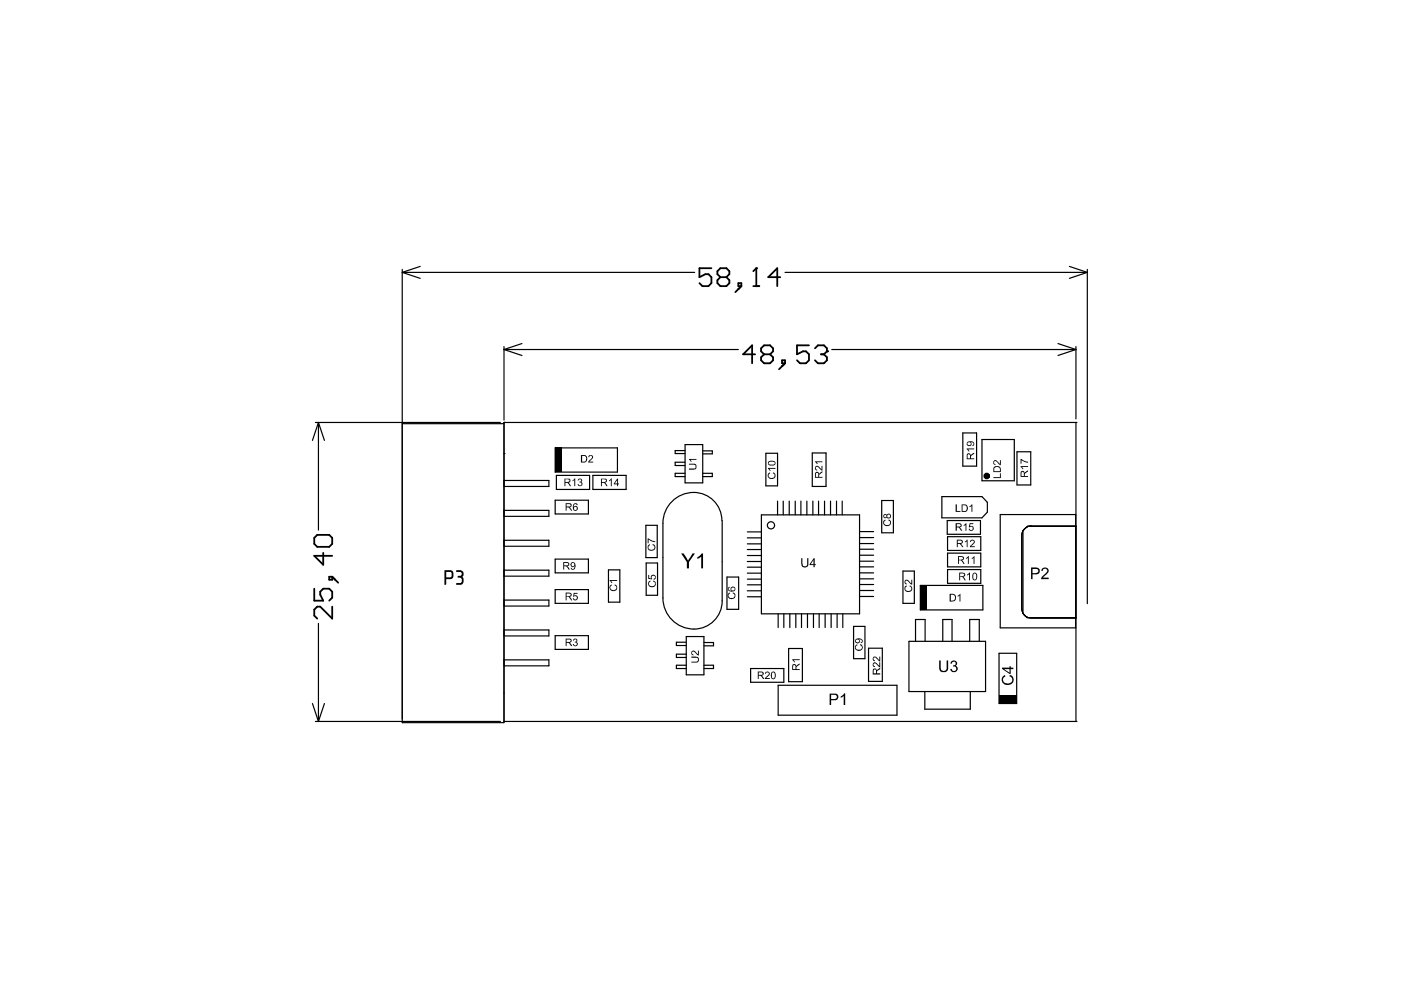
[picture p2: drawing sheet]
<svg xmlns="http://www.w3.org/2000/svg" width="297mm" height="210mm" viewBox="0 0 297 210" stroke-linecap="round" stroke-linejoin="round" font-family="sans-serif">
<path d="M217.2 112.1a1.4 1.4 0 0 1 1.4-.5h9.5v19.4h-9.5a1.95 1.95 0 0 1-2-2v-15.5l.3-1z" fill="none" stroke="#000" stroke-width=".21"/>
<g fill="none" stroke="#000" stroke-width=".25">
<path d="M85.3 57.1v96.1h21.6v-63.6M85.3 57.8l3.8 1.2M85.3 57.8h62M89.1 56.5l-3.8 1.3M166.4 57.8h64.1M226.7 56.5l3.8 1.3M230.5 57.1v70.9M230.5 57.8l-3.8 1.2M106.9 73.5v15.6M106.9 74.1l3.8 1.3M106.9 74.1h49.6M110.7 72.8l-3.8 1.3"/>
<path d="M176.3 74.1h51.8M224.3 72.8l3.8 1.3M228.1 73.5v15.3M228.1 74.1l-3.8 1.3M66.9 89.6h39.2M67.5 89.6l1.3 3.8M67.5 89.6l-1.3 3.8M67.5 89.6v22.8M85.3 89.8h21.6M106.9 96.2h.1M106.9 89.6h.1M106.9 89.6h121.2"/>
<path d="M117.7 95h13.2v5.1h-13.2zM145.2 95.5h-2v.7h2M145.2 98h-2v.7h2M145.2 94.3h3.8v8.1h-3.8zM149 95.6h2v.6h-2M162.4 96.1h2.5v6.9h-2.5zM172.2 96h2.9v7.1h-2.9zM204.1 91.8h3v7h-3zM208.2 93.2h6.8v8.7h-6.8zM215.6 95.8h2.9v7h-2.9zM228.1 89.6h.1M228.1 89.6v22h-10.3l-.9 .9v17.6l.9 .9h10.3v22"/>
<path d="M106.9 101.9h9.5v1.2h-9.5M106.9 108.2h9.5v1.3h-9.5M106.9 114.6h9.5v1.2h-9.5M117.7 106.1h7.1v2.9h-7.1zM117.7 118.5h7.1v3h-7.1zM118 100.8h7v3h-7zM125.7 100.8h7v3h-7zM136.9 111.4h2.4v6.8h-2.4zM137 119.4h2.4v6.8h-2.4zM145.2 100.4h-2v.6h2M149 100.4h2v.6h-2M153.1 110.4a6.2 6.2 0 0 0-6.1-6 6.2 6.2 0 0 0-6.4 5.6v16.8a6.4 6.4 0 0 0 4.6 6.3 6.4 6.4 0 0 0 7.3-2.9l.5-1.8 .1-1v-17"/>
<path d="M158.4 119.1h3M158.4 117.8h3M158.4 116.5h3M158.4 115.3h3M158.4 114h3M158.4 112.8h3M161.4 109.2h20.8v20.9h-20.8zM164.9 106.2v3M166.1 106.2v3M167.3 106.2v3M168.6 106.2v3M169.8 106.2v3"/>
<path d="M171.1 106.2v3M172.3 106.2v3M173.5 106.2v3M174.8 106.2v3M176.1 106.2v3M177.4 106.2v3M178.6 106.2v3M182.2 114h3M182.2 115.2h3M182.2 116.5h3M182.2 117.7h3M182.2 112.7h3"/>
<path d="M182.2 119h3M186.9 106.1h2.5v6.9h-2.5zM199.7 105.3h8.5l1.1 1.2v2.1l-1.1 1.2h-8.5zM200.8 110.4h7.1v2.9h-7.1zM200.9 113.8h7v2.9h-7zM200.9 117.3h7v2.9h-7zM212.1 109.1h16v24h-16zM67.5 132.2v20.8M106.9 120.9h9.5v1.3h-9.5M106.9 127.2h9.5v1.3h-9.5M106.9 133.6h9.5v1.2h-9.5M106.9 139.9h9.5v1.3h-9.5"/>
<path d="M117.7 125h7.1v2.9h-7.1zM117.7 134.8h7.1v2.9h-7.1zM129 120.8h2.4v6.9h-2.4zM145.5 136.2h-2.1v.7h2.1M145.5 138.7h-2.1v.7h2.1M145.5 135h3.7v8.1h-3.7zM149.2 136.2h2.1v.7h-2.1M154.1 122.3h2.5v6.9h-2.5zM158.4 126.5h3M158.4 125.3h3M158.4 122.8h3M158.4 121.5h3"/>
<path d="M158.4 120.3h3M158.4 124h3M165 130.1v3M166.2 130.1v3M167.2 137.5h2.9v7h-2.9zM167.5 130.1v3M168.7 130.1v3M169.9 130.1v3M171.2 130.1v3M172.5 130.1v3M173.7 130.1v3M174.9 130.1v3"/>
<path d="M176.2 130.1v3M177.5 130.1v3M178.7 130.1v3M181 132.8h2.4v6.9h-2.4zM182.2 121.5h3M182.2 125.2h3M182.2 126.5h3M182.2 120.2h3M182.2 122.7h3M182.2 123.9h3M184.1 137.4h3v7.1h-3zM191.4 121.1h2.5v6.8h-2.5z"/>
<path d="M192.7 136h16.3v10.6h-16.3zM194.1 136v-4.7h2v4.7M195.1 124.1h13.3v5.2h-13.3zM199.9 136v-4.7h2v4.7M200.9 120.8h7v2.9h-7zM205.6 136v-4.7h2v4.7M211.8 138.5h3.8v10.7h-3.8zM66.2 149.2l1.3 3.8M66.9 153h39.2M68.8 149.2l-1.3 3.8M106.9 153h121.2M145.5 141h-2.1v.7h2.1"/>
<path d="M149.2 141h2.1v.7h-2.1M159.1 141.7h7.1v3h-7.1zM165 145.3h25.2v6.3h-25.2zM196.1 146.6v3.8h9.6v-3.8M228.1 153h.1"/>
<circle cx="163.5" cy="111.4" r=".76"/>
</g>
<g fill="#000">
<path d="M117.7 95h1.3v5.1h-1.3z" fill-rule="evenodd"/>
<path d="M195.1 124.1h1.4v5.2h-1.4z" fill-rule="evenodd"/>
<path d="M211.8 147.5h3.8v1.7h-3.8z" fill-rule="evenodd"/>
</g>
<g fill="#000">
<path d="M124.8 96.6a.54 .54 0 0 1 .9 .1 .54 .54 0 0 1-.4 .8l-.4 .4h.9v.2h-1.1l.1-.4 .3-.3a.41 .41 0 0 0 .4-.4 .41 .41 0 0 0-.4-.4l-.2 .3h-.2zM146.1 98.3h.9a.64 .64 0 0 1 .7 .7 .64 .64 0 0 1-.7 .6h-.9v-.3h.9a.42 .42 0 0 0 .5-.4 .42 .42 0 0 0-.5-.4h-.9zM146.1 97.3h1.6v.2h-1.3l.2 .3-.1 .1zM162.8 99.2h1.6v.2h-1.3l.3 .4h-.2zM172.9 99a.81 .81 0 0 1 1.2 .5h.1v-.7h.2v1l-.3-.1-.2-.2a.55 .55 0 0 0-.9-.4v.4l.3 .1-.1 .2a.59 .59 0 0 1-.3-.8zM172.8 97.8h1.6v.2h-1.2l.2 .3-.2 .1zM205 95.1h1.5v.2h-1.2l.2 .3-.2 .1zM210.7 97.6a1.13 1.13 0 0 1 1.2 .7l.1-.7h.2v1l-.7-.5a.4 .4 0 0 0-.4-.3 .4 .4 0 0 0-.4 .3l.4 .5a.55 .55 0 0 1-.5-.4 .55 .55 0 0 1 .1-.6zM216.4 97.3l.8 .5 .8 .1v.2l-.7-.1-.7-.4v.7h-.2zM216.4 98.8h1.6v.2h-1.3l.3 .3-.2 .2zM121.4 101.8l.6-.4v1.7h-.2v-1.3l-.4 .3zM122.5 101.7a.44 .44 0 0 1 .7-.2 .44 .44 0 0 1 0 .7 .5 .5 0 0 1 0 .9 .5 .5 0 0 1-.7-.5h.2a.32 .32 0 0 0 .3 .3 .32 .32 0 0 0 .3-.4 .32 .32 0 0 0-.5-.2v-.2a.3 .3 0 0 0 .4-.2 .3 .3 0 0 0-.2-.3 .3 .3 0 0 0-.3 .3h-.2z"/>
<path d="M129.1 101.8l.6-.4v1.7h-.2v-1.3l-.4 .3zM137.3 114.2h.3l.6 .4 .7 .1v.2h-.6l-.8-.5v.8h-.2zM137.4 115.6l.4-.2v.2a.48 .48 0 0 0-.3 .5 .48 .48 0 0 0 .4 .4 .55 .55 0 0 0 .7-.1 .55 .55 0 0 0-.1-.8h-.2l.1-.2a.76 .76 0 0 1 .4 1.1 .76 .76 0 0 1-1.1 .2h-.1a.84 .84 0 0 1-.2-1.1zM162.9 100.4l.4-.2v.2a.55 .55 0 0 0-.2 .8 .55 .55 0 0 0 .8 .1h.1a.52 .52 0 0 0 .2-.5 .52 .52 0 0 0-.4-.4l.1-.2 .3 .1a.77 .77 0 0 1 0 1 .77 .77 0 0 1-1 .2 .83 .83 0 0 1-.3-1.1zM169.9 118.4h.2v1.1a.51 .51 0 0 0 .5 .6 .51 .51 0 0 0 .5-.6v-1.1h.3v1.1a.76 .76 0 0 1-.8 .8 .76 .76 0 0 1-.7-.8zM187.3 110.4l.3-.2 .2 .2a.57 .57 0 0 0-.2 .8 .57 .57 0 0 0 .9 .1 .47 .47 0 0 0 .2-.5 .47 .47 0 0 0-.4-.4l.2-.2a.75 .75 0 0 1 .3 1 .75 .75 0 0 1-1 .3l-.2-.1a.83 .83 0 0 1-.3-1zM202.6 106.9h.3v1.4h.7v.2h-1zM204.3 111.3l.6-.4v1.6h-.2v-1.2l-.3 .2zM204.6 114.8l.6-.4v1.6h-.2v-1.2l-.4 .2zM205.6 110.9h.8v.2h-.7v.5a.53 .53 0 0 1 .7 .2 .53 .53 0 0 1-.3 .7 .53 .53 0 0 1-.7-.4h.2a.34 .34 0 0 0 .5 .2 .34 .34 0 0 0 .1-.5 .34 .34 0 0 0-.5 0h-.3zM204.8 118.3l.6-.4v1.7h-.2v-1.3l-.4 .2zM205.5 107.3l.7-.4v1.6h-.2v-1.2l-.3 .2z"/>
<path d="M206 118.3l.6-.4v1.7h-.2v-1.3l-.4 .2zM205.7 114.6a.55 .55 0 0 1 .9 .1 .55 .55 0 0 1-.4 .8l-.3 .3h.8v.2h-1.1l.4-.6a.49 .49 0 0 0 .3-.8l-.4 .1-.1 .2h-.1zM210.6 101.2h1.4v-.8h.2v1h-1.6zM96.7 121l.8-.1a.83 .83 0 0 1 .8 .5 .83 .83 0 0 1-.3 .9l.3 .4v.5a.69 .69 0 0 1-.8 .8l-.8-.1 .1-.3h.9l.2-.2-.1-.7-.2-.2-.6-.1 .1-.3h.4a.41 .41 0 0 0 .4-.4 .41 .41 0 0 0-.4-.4h-.7zM121.6 135.5a.46 .46 0 0 1 .7 0 .46 .46 0 0 1-.1 .7 .49 .49 0 0 1 .1 .8 .49 .49 0 0 1-.8-.3v-.2h.1a.32 .32 0 0 0 .4 .3 .32 .32 0 0 0 .3-.4 .32 .32 0 0 0-.5-.2l.1-.2a.27 .27 0 0 0 .3-.2 .27 .27 0 0 0-.3-.3 .27 .27 0 0 0-.2 .3h-.2zM121.6 125.7h.9v.2h-.7l-.1 .4a.54 .54 0 0 1 .8 .2 .54 .54 0 0 1-.4 .8 .54 .54 0 0 1-.6-.5h.1a.33 .33 0 0 0 .5 .2 .33 .33 0 0 0 .1-.5 .33 .33 0 0 0-.5 0h-.2zM129.3 124.2l.3-.3 .1 .2a.59 .59 0 0 0-.1 .9 .59 .59 0 0 0 .9 0 .47 .47 0 0 0 .2-.5 .47 .47 0 0 0-.4-.4v-.2a.73 .73 0 0 1 .5 1 .73 .73 0 0 1-1 .4h-.1a.87 .87 0 0 1-.4-1.1zM129.3 123h1.5v.2h-1.2l.2 .3-.2 .1zM137.4 123.4l.4-.3 .1 .2a.59 .59 0 0 0-.1 .9 .59 .59 0 0 0 .8 0 .47 .47 0 0 0 .3-.5 .47 .47 0 0 0-.4-.4v-.2a.73 .73 0 0 1 .5 1 .73 .73 0 0 1-1 .3h-.1a.87 .87 0 0 1-.5-1zM137.4 121.9h.2v.6l.5 .2a.54 .54 0 0 1 .2-.8 .54 .54 0 0 1 .8 .4 .54 .54 0 0 1-.5 .6v-.2a.36 .36 0 0 0 .2-.5 .36 .36 0 0 0-.5-.1 .36 .36 0 0 0-.1 .5l.1 .3-.9-.2zM144.4 117.3h.5l1 1.6 .9-1.6h.5l-1.2 1.9v1.3h-.5v-1.3zM146.6 139.2l1 .1a.61 .61 0 0 1 .6 .6 .61 .61 0 0 1-.7 .6h-.9v-.2h.9a.42 .42 0 0 0 .5-.4 .42 .42 0 0 0-.5-.4h-.9z"/>
<path d="M146.6 138.1a.77 .77 0 0 1 1.2 .5l.2 .1v-.8h.2v1.1l-.7-.4a.46 .46 0 0 0-.3-.4 .46 .46 0 0 0-.5 .2l.3 .6a.53 .53 0 0 1-.5-.4 .53 .53 0 0 1 .1-.5zM147.9 118.1l.5-.3 .4-.5h.3v3.2h-.4v-2.5l-.8 .5zM154.4 125.8l.2-.2 .2 .2a.57 .57 0 0 0-.2 .9 .57 .57 0 0 0 .9 0 .45 .45 0 0 0 .3-.5 .45 .45 0 0 0-.5-.4l.1-.2a.75 .75 0 0 1 .5 1 .75 .75 0 0 1-1.1 .4 .76 .76 0 0 1-.4-1.2zM168 139.8h1.6v.2h-1.3l.2 .3-.2 .1zM181.4 136.9l.3-.3 .1 .2a.54 .54 0 0 0-.3 .8 .54 .54 0 0 0 .8 .2 .48 .48 0 0 0 .5-.5 .48 .48 0 0 0-.5-.5l.1-.2a.73 .73 0 0 1 .5 1 .73 .73 0 0 1-1.1 .3 .68 .68 0 0 1-.4-1zM185.2 139.3a1 1 0 0 1 1.2 .6v-.7h.2v1l-.5-.3a.54 .54 0 0 0-.4-.4 .54 .54 0 0 0-.5 .2l.1 .3h.2l-.1 .2a.64 .64 0 0 1-.2-.9zM191.8 124.4l.4-.3 .1 .2a.57 .57 0 0 0-.2 .8 .57 .57 0 0 0 .8 .2 .5 .5 0 0 0 .3-.5 .5 .5 0 0 0-.4-.5l.1-.2a.74 .74 0 0 1 .4 1 .74 .74 0 0 1-1 .4 .77 .77 0 0 1-.5-1.1zM191.8 123.1a.59 .59 0 0 1 1 .3l.4 .3v-.8h.2v1h-.2l-.4-.4a.51 .51 0 0 0-.8-.2v.3l.3 .1-.2 .2a.62 .62 0 0 1-.3-.8zM203.1 126.3l.5-.4v1.6h-.2v-1.2l-.3 .2zM205 121.8l.7-.4v1.6h-.2v-1.2l-.5 .2zM220.9 120.6h.1a.78 .78 0 0 1 1.2 0 .78 .78 0 0 1-.4 1.2l-.7 .7h1.2v.3h-1.6l.2-.5 .7-.6a.73 .73 0 0 0 .2-1.1h-.5l-.2 .5-.3-.1zM162.3 142.6a.54 .54 0 0 1 .8 0 .54 .54 0 0 1-.3 .8l-.4 .4h.8v.2h-1.1l.2-.4 .3-.2a.51 .51 0 0 0 .2-.8h-.4v.3l-.2-.1z"/>
<path d="M178.2 147.6l.4-.1 .3-.5h.3v2.5h-.3v-1.9l-.7 .4zM185.1 140.6a.68 .68 0 0 1 1.1 .4l.2 .2v-.8h.2v1.1l-1.1-.9a.32 .32 0 0 0-.3 .4 .32 .32 0 0 0 .3 .2v.2a.49 .49 0 0 1-.5-.3 .49 .49 0 0 1 .1-.5zM199.1 140h.3v1.5a.65 .65 0 0 0 .7 .8 .65 .65 0 0 0 .6-.8v-1.5h.3v1.5a.95 .95 0 0 1-.9 1 .95 .95 0 0 1-1-1zM201.6 140.4l.1-.1a.66 .66 0 0 1 1-.1 .66 .66 0 0 1-.1 1 .76 .76 0 0 1 0 1.3 .76 .76 0 0 1-1.1-.6l.3-.1a.49 .49 0 0 0 .6 .5 .49 .49 0 0 0 .3-.7 .49 .49 0 0 0-.7-.2l.1-.4a.39 .39 0 0 0 .5-.3 .39 .39 0 0 0-.4-.4 .39 .39 0 0 0-.4 .4h-.3zM212.5 143.5l.5-.4h.1v.4a.78 .78 0 0 0-.4 1 .78 .78 0 0 0 1 .4 .78 .78 0 0 0 .9-.6 .78 .78 0 0 0-.6-.9l.1-.3h.1a1.13 1.13 0 0 1 .6 1.5 1.13 1.13 0 0 1-1.4 .6 1.15 1.15 0 0 1-.9-1.7z"/>
<path d="M123.2 96.5h.5a.79 .79 0 0 1 .8 .8 .79 .79 0 0 1-.8 .8h-.5zM123.4 96.7v1.2h.3a.65 .65 0 0 0 .6-.5 .65 .65 0 0 0-.3-.7z"/>
<path d="M162.8 97.9l.5-.2h.4a.57 .57 0 0 1 .7 .6 .57 .57 0 0 1-.9 .4 .6 .6 0 0 1-.7-.8zM163 98a.47 .47 0 0 0 .2 .5 .47 .47 0 0 0 .5 0 .36 .36 0 0 0 .6-.3 .36 .36 0 0 0-.5-.3z"/>
<path d="M205 93.9a1.02 1.02 0 0 1 1.5 .1l-.1 .5-.2 .1v-.2a.35 .35 0 0 0 .1-.5 .35 .35 0 0 0-.5-.1 .52 .52 0 0 1 0 .7 .52 .52 0 0 1-.7 .1 .52 .52 0 0 1-.1-.7zM205.1 94.1a.35 .35 0 0 0 .7 0 .35 .35 0 0 0-.7 0z"/>
<path d="M205 96.2a.49 .49 0 0 1 .5-.1 .49 .49 0 0 1 .3 .4l.1-.1 .6-.4v.2l-.7 .5v.5h.7v.2h-1.5zM205.2 96.4v.8h.5v-.7l-.2-.2z"/>
<path d="M119.7 101.5h.7a.43 .43 0 0 1 .5 .3 .43 .43 0 0 1-.4 .5l.6 .8h-.3l-.4-.7h-.5v.7h-.2zM119.9 101.6v.6h.5a.3 .3 0 0 0 .4-.3 .3 .3 0 0 0-.4-.3z"/>
<path d="M119.9 106.7h.7a.45 .45 0 0 1 .6 .4 .45 .45 0 0 1-.4 .5l.5 .7h-.2l-.6-.7h-.4v.7h-.2zM120.1 106.9v.5h.5a.27 .27 0 0 0 .4-.3 .27 .27 0 0 0-.4-.2z"/>
<path d="M121.6 106.8a.46 .46 0 0 1 .5-.1 .46 .46 0 0 1 .4 .4h-.2a.34 .34 0 0 0-.5-.2 .34 .34 0 0 0-.2 .5v.1a.5 .5 0 0 1 .8 0 .5 .5 0 0 1-.2 .7 .5 .5 0 0 1-.7-.3v-.6zM121.7 107.8a.35 .35 0 0 0 .7 0 .35 .35 0 0 0-.7 0z"/>
<path d="M127.4 101.5h.7a.43 .43 0 0 1 .6 .3 .43 .43 0 0 1-.5 .5l.6 .8h-.2l-.5-.7h-.5v.7h-.2zM127.6 101.6v.6h.5a.3 .3 0 0 0 .4-.3 .3 .3 0 0 0-.4-.3z"/>
<path d="M130.8 101.5h.2v1h.2v.2h-.2v.4h-.2v-.4h-.7zM130.8 101.8l-.5 .7h.5z"/>
<path d="M172.9 100.2a.45 .45 0 0 1 .5-.2 .45 .45 0 0 1 .3 .5l.7-.6v.3l-.7 .5v.4h.7v.2h-1.6zM173 100.4v.7h.5l-.1-.8-.2-.1z"/>
<path d="M187.3 109.2l.5-.2 .2 .2a.48 .48 0 0 1 .8-.1 .48 .48 0 0 1 0 .7 .48 .48 0 0 1-.8-.1 .43 .43 0 0 1-.6 .1 .43 .43 0 0 1-.1-.6zM187.5 109.4a.25 .25 0 0 0 .5 0 .25 .25 0 0 0-.5 0zM188.1 109.4a.3 .3 0 0 0 .6 0 .3 .3 0 0 0-.6 0z"/>
<path d="M202.6 110.9h.7a.45 .45 0 0 1 .6 .4 .45 .45 0 0 1-.5 .5l.6 .7h-.2l-.6-.7h-.3v.7h-.3zM202.9 111.1v.5h.4a.28 .28 0 0 0 .4-.2 .28 .28 0 0 0-.4-.3z"/>
<path d="M202.9 114.4h.7a.45 .45 0 0 1 .5 .4 .45 .45 0 0 1-.4 .5l.6 .7h-.3l-.6-.7h-.3v.7h-.2zM203.1 114.6v.5h.5a.27 .27 0 0 0 .3-.2 .27 .27 0 0 0-.3-.3z"/>
<path d="M203.1 117.9h.7a.45 .45 0 0 1 .6 .4 .45 .45 0 0 1-.5 .5l.6 .8h-.2l-.6-.8h-.4v.8h-.2zM203.3 118.1v.6l.5-.1a.28 .28 0 0 0 .4-.2 .28 .28 0 0 0-.4-.3z"/>
<path d="M203.9 106.9h.6a.79 .79 0 0 1 .7 .8 .79 .79 0 0 1-.7 .8h-.6zM204.1 107.1v1.2h.4a.63 .63 0 0 0 .5-.4 .63 .63 0 0 0-.3-.7z"/>
<path d="M210.7 99.1l.5-.3a.77 .77 0 0 1 1 .7v.6h-1.6zM210.8 99.3v.6h1.2v-.3a.65 .65 0 0 0-.5-.6 .65 .65 0 0 0-.7 .3z"/>
<path d="M216.4 100a.49 .49 0 0 1 .6-.1 .49 .49 0 0 1 .3 .4v-.2l.7-.4v.3l-.7 .5v.4h.7v.2h-1.6zM216.6 100.2v.7h.5v-.7l-.2-.2z"/>
<path d="M94.6 121.3v1.1l1.1-.1v-.9l-.1-.1zM94.2 121l1.4-.1 .4 .2 .1 .4v.8l-.3 .4-1.2 .1-.1 1.2h-.3z"/>
<path d="M119.4 119.2h.7a.45 .45 0 0 1 .6 .3 .45 .45 0 0 1-.5 .6l.6 .7h-.2l-.5-.7h-.5v.7h-.2zM119.6 119.4v.5h.5a.27 .27 0 0 0 .4-.3 .27 .27 0 0 0-.4-.2z"/>
<path d="M119.9 135.4h.7a.45 .45 0 0 1 .6 .4 .45 .45 0 0 1-.4 .5l.1 .1 .4 .6h-.2l-.5-.7h-.5v.7h-.2zM120.1 135.6v.5h.5a.27 .27 0 0 0 .4-.3 .27 .27 0 0 0-.4-.2z"/>
<path d="M119.9 125.6h.7a.45 .45 0 0 1 .6 .4 .45 .45 0 0 1-.4 .5l.5 .8h-.2l-.6-.8h-.4v.8h-.2zM120.1 125.8v.6h.5a.3 .3 0 0 0 .4-.3 .3 .3 0 0 0-.4-.3z"/>
<path d="M121 119.4a.59 .59 0 0 1 .8-.1 .59 .59 0 0 1 .2 .7 .57 .57 0 0 1-.2 .7 .57 .57 0 0 1-.7-.1l-.1-.2h.2a.35 .35 0 0 0 .5 .1 .35 .35 0 0 0 .1-.4v-.1a.5 .5 0 0 1-.7 .1 .5 .5 0 0 1-.1-.7zM121.1 119.7a.35 .35 0 0 0 .7 0 .35 .35 0 0 0-.7 0z"/>
<path d="M154.3 124.6l.4-.2v.2a.35 .35 0 0 0-.2 .5 .35 .35 0 0 0 .5 .2h.1a.52 .52 0 0 1 .1-.9 .52 .52 0 0 1 .8 .4 .52 .52 0 0 1-.7 .6h-.3a.55 .55 0 0 1-.6-.2 .55 .55 0 0 1-.1-.6zM155.1 124.9a.32 .32 0 0 0 .6 0 .32 .32 0 0 0-.6 0z"/>
<path d="M172.5 118.4h.2v1.2h.3v.2h-.3v.5h-.2v-.5h-.9zM172.5 118.7l-.6 .9h.6z"/>
<path d="M181.4 135.6l.4-.3h.4a.59 .59 0 0 1 .6 .4 .59 .59 0 0 1 0 .6l-.3 .1v-.2a.33 .33 0 0 0 .2-.5 .33 .33 0 0 0-.4-.2h-.2a.51 .51 0 0 1 0 .7 .51 .51 0 0 1-.7 .1 .51 .51 0 0 1 0-.7zM181.5 135.7a.34 .34 0 0 0 .1 .5 .34 .34 0 0 0 .5-.1 .34 .34 0 0 0-.2-.5z"/>
<path d="M201.3 125.9h.6a.83 .83 0 0 1 .8 .8 .83 .83 0 0 1-.7 .8h-.7zM201.6 126.1v1.3h.3a.64 .64 0 0 0 .6-.7 .64 .64 0 0 0-.6-.6z"/>
<path d="M203.4 121.4h.7a.55 .55 0 0 1 .5 .6l-.4 .3 .6 .7h-.3l-.3-.5-.3-.2h-.3v.7h-.2zM203.6 121.6v.6h.4a.31 .31 0 0 0 .5-.3 .31 .31 0 0 0-.4-.3z"/>
<path d="M206.2 121.6a.63 .63 0 0 1 .9 0 .63 .63 0 0 1 .1 .9 .53 .53 0 0 1-.6 .6 .53 .53 0 0 1-.4-.8zM206.4 121.7v.5a.36 .36 0 0 0 0 .5 .36 .36 0 0 0 .5 0l.1-.2a.77 .77 0 0 0-.4-.9z"/>
<path d="M218.6 120.3h1a.74 .74 0 0 1 .8 .7 .74 .74 0 0 1-.8 .8h-.7v1h-.3zM218.9 120.6v.9h.7a.46 .46 0 0 0 .5-.4 .46 .46 0 0 0-.5-.5z"/>
<path d="M160.7 142.4h.7a.45 .45 0 0 1 .5 .4 .45 .45 0 0 1-.4 .5l.6 .7h-.3l-.6-.7h-.3v.7h-.2zM160.9 142.6v.5h.4a.27 .27 0 0 0 .4-.2 .27 .27 0 0 0-.3-.3z"/>
<path d="M163.6 142.5a.64 .64 0 0 1 .7 .1 .64 .64 0 0 1 .2 .7v.1a.56 .56 0 0 1-.6 .6 .56 .56 0 0 1-.5-.7zM163.7 142.6v.3a.58 .58 0 0 0 .3 .9 .85 .85 0 0 0 0-1.2z"/>
<path d="M168 140.9a.49 .49 0 0 1 .5-.1 .49 .49 0 0 1 .4 .4v-.2l.7-.3v.2l-.7 .5v.5h.7v.2h-1.6zM168.2 141.1v.8h.5v-.7l-.2-.2z"/>
<path d="M175.9 147.1h.9a.73 .73 0 0 1 .9 .6 .73 .73 0 0 1-.9 .8h-.6v1h-.3zM176.2 147.3v.9h.6a.46 .46 0 0 0 .6-.4 .46 .46 0 0 0-.6-.5z"/>
<path d="M185.1 141.9h.1a.43 .43 0 0 1 .5-.2 .43 .43 0 0 1 .2 .5l.7-.6v.3l-.7 .5v.4h.7v.2h-1.6zM185.2 142.1v.7h.5v-.7l-.1-.2z"/>
<path d="M212.4 141.6h1.6v-.4h.3v.4h.6v.3h-.6v1h-.3l-1.6-1.1zM212.9 141.9l1.1 .7v-.7z"/>
<circle cx="160.4" cy="56.9" r=".19"/>
<circle cx="175.3" cy="74.5" r=".19"/>
</g>
<g fill="none" stroke="#000" stroke-width=".38">
<path d="M150.8 56.9h-2.5v1.9l1.3-.7h.6l.6 .7v1.2l-.6 .7h-1.3l-.6-.7M152.7 58.8l-.6-.7v-.6l.6-.6h1.3l.6 .6v.6l-.6 .7M152.7 58.8l-.6 .6v.6l.6 .7h1.3l.6-.7v-.6l-.6-.6M152.7 58.8h1.3M159.7 57.5l.7-.6v3.8M165.4 58.8h-2.5l1.9-1.9v3.8M156.5 60h.7v.7h-.7zM157.2 60.7l-1.3 1.2M159.7 60.7h1.3M160.1 75.1h-2.5l1.9-1.9v3.8M162 75.1h1.3M162 75.1l-.6-.6v-.6l.6-.7h1.3l.6 .7v.6l-.6 .6"/>
<path d="M162 75.1l-.6 .7v.6l.6 .6h1.3l.6-.6v-.6l-.6-.7M165.8 76.4h.6v.6h-.6zM166.4 77l-1.2 1.3M171.5 73.2h-2.5v1.9l1.3-.6h.6l.6 .6v1.3l-.6 .6h-1.3l-.6-.6M172.8 73.9l.6-.7h1.3l.6 .7v.6l-.6 .6M174.1 75.1h.6M174.7 75.1l.6 .7v.6l-.6 .6h-1.3l-.6-.6M66.6 114l.7-.6h2.5l.6 .6v1.3l-.6 .6h-2.5l-.7-.6zM68.5 117.2v2.5l-1.9-1.9h3.8M66.6 124.8v2.6h1.9l-.6-1.3v-.6l.6-.7h1.3l.6 .7v1.2l-.6 .7M69.8 122.3h.6v.6h-.6zM70.4 128.6v2.6l-2.5-2.6h-.6l-.7 .7v1.2l.7 .7"/>
<path d="M70.4 122.3l1.3 1.3"/>
</g>
<circle cx="209.2" cy="100.9" r=".32" fill="none" stroke="#000" stroke-width=".76"/>
</svg>
